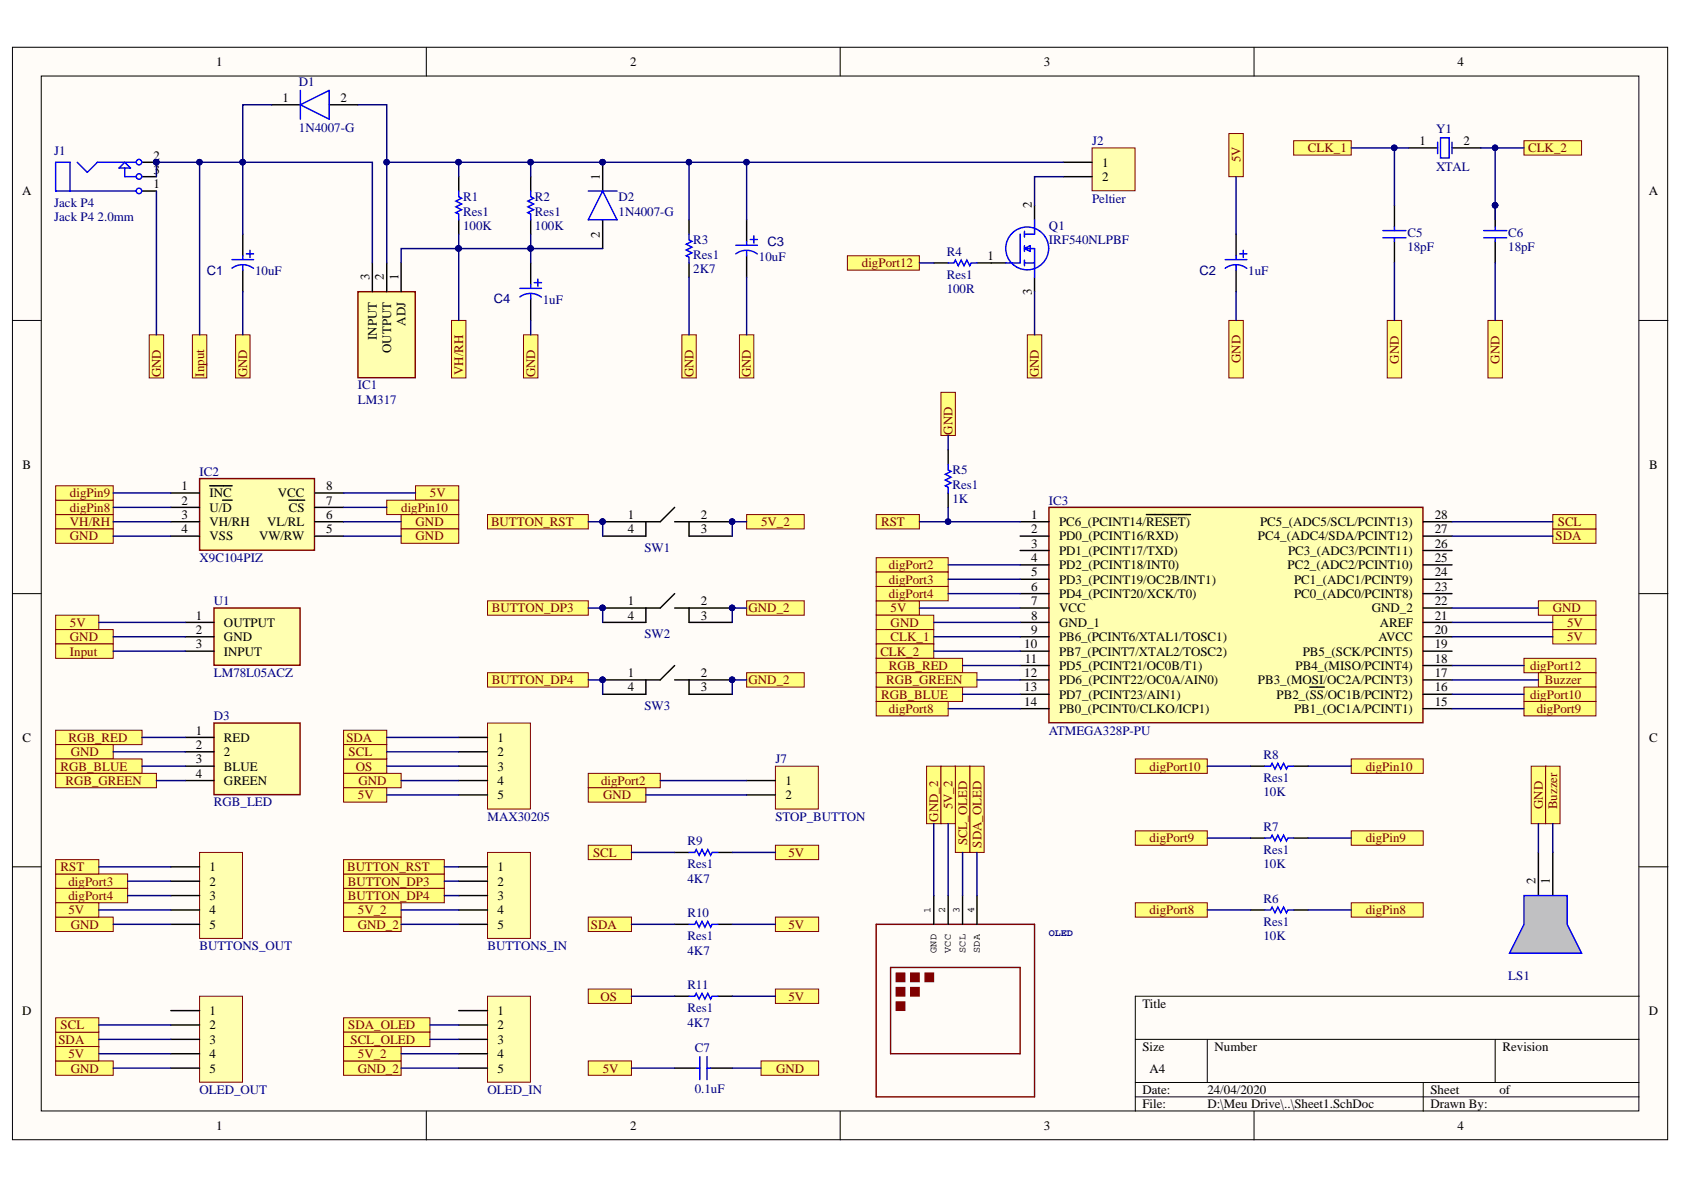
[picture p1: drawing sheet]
<svg xmlns="http://www.w3.org/2000/svg" width="297mm" height="210mm" viewBox="0 0 297 210" stroke-linecap="round" stroke-linejoin="round" font-family="sans-serif">
<defs><g id="words">
<g font-size="2.3">
<text x="38.1" y="11.6">1</text>
<text x="111.1" y="11.6">2</text>
<text x="184.1" y="11.6">3</text>
<text x="257.1" y="11.6">4</text>
<text x="49.8" y="18">1</text>
<text x="60.1" y="18">2</text>
<text x="27.1" y="28.1">2</text>
<text x="194.4" y="29.4">1</text>
<text x="250.4" y="25.6">1</text>
<text x="258.1" y="25.6">2</text>
<text x="3.9" y="34.5">A</text>
<text x="27.1" y="30.7">3</text>
<text x="27.1" y="33.2">1</text>
<text x="105.8" y="31.7" transform="rotate(-90 105.8 31.7)">1</text>
<text x="194.4" y="31.9">2</text>
<text x="290.8" y="34.5">A</text>
<text x="105.8" y="41.9" transform="rotate(-90 105.8 41.9)">2</text>
<text x="182" y="36.8" transform="rotate(-90 182 36.8)">2</text>
<text x="174.2" y="45.9">1</text>
<text x="65.2" y="49.4" transform="rotate(-90 65.2 49.4)">3</text>
<text x="67.7" y="49.4" transform="rotate(-90 67.7 49.4)">2</text>
<text x="70.3" y="49.4" transform="rotate(-90 70.3 49.4)">1</text>
<text x="182" y="52.1" transform="rotate(-90 182 52.1)">3</text>
<text x="66.5" y="60" transform="rotate(-90 66.5 60)">INPUT</text>
<text x="71.5" y="57.4" transform="rotate(-90 71.5 57.4)">ADJ</text>
<text x="69" y="62.2" transform="rotate(-90 69 62.2)">OUTPUT</text>
<text x="4" y="82.7">B</text>
<text x="290.9" y="82.7">B</text>
<text x="32" y="86.5">1</text>
<text x="32" y="89">2</text>
<text x="37" y="87.7">INC</text>
<text x="49" y="87.7">VCC</text>
<text x="57.5" y="86.5">8</text>
<text x="57.5" y="89">7</text>
<text x="32" y="91.5">3</text>
<text x="32" y="94.1">4</text>
<text x="37" y="90.3">U/D</text>
<text x="37" y="92.8">VH/RH</text>
<text x="37" y="95.3">VSS</text>
<text x="45.7" y="95.3">VW/RW</text>
<text x="47.1" y="92.8">VL/RL</text>
<text x="51" y="90.3">CS</text>
<text x="57.5" y="91.5">6</text>
<text x="57.5" y="94.1">5</text>
<text x="110.7" y="91.5">1</text>
<text x="110.7" y="94.1">4</text>
<text x="123.6" y="91.5">2</text>
<text x="123.6" y="94.1">3</text>
<text x="181.9" y="91.5">1</text>
<text x="181.9" y="94.1">2</text>
<text x="186.8" y="92.8">PC6_(PCINT14/RESET)</text>
<text x="186.8" y="95.3">PD0_(PCINT16/RXD)</text>
<text x="221.9" y="95.3">PC4_(ADC4/SDA/PCINT12)</text>
<text x="222.3" y="92.8">PC5_(ADC5/SCL/PCINT13)</text>
<text x="253.1" y="91.5">28</text>
<text x="253.1" y="94.1">27</text>
<text x="181.9" y="96.6">3</text>
<text x="181.9" y="99.1">4</text>
<text x="181.9" y="101.7">5</text>
<text x="186.8" y="97.9">PD1_(PCINT17/TXD)</text>
<text x="186.8" y="100.4">PD2_(PCINT18/INT0)</text>
<text x="227.1" y="100.4">PC2_(ADC2/PCINT10)</text>
<text x="227.2" y="97.9">PC3_(ADC3/PCINT11)</text>
<text x="253.1" y="96.6">26</text>
<text x="253.1" y="99.1">25</text>
<text x="253.1" y="101.7">24</text>
<text x="110.7" y="106.8">1</text>
<text x="123.6" y="106.8">2</text>
<text x="181.9" y="104.2">6</text>
<text x="181.9" y="106.8">7</text>
<text x="186.8" y="103">PD3_(PCINT19/OC2B/INT1)</text>
<text x="186.8" y="105.5">PD4_(PCINT20/XCK/T0)</text>
<text x="228.3" y="103">PC1_(ADC1/PCINT9)</text>
<text x="228.3" y="105.5">PC0_(ADC0/PCINT8)</text>
<text x="253.1" y="104.2">23</text>
<text x="253.1" y="106.8">22</text>
<text x="34.6" y="109.3">1</text>
<text x="34.6" y="111.8">2</text>
<text x="39.5" y="110.6">OUTPUT</text>
<text x="39.5" y="113.1">GND</text>
<text x="110.7" y="109.3">4</text>
<text x="123.6" y="109.3">3</text>
<text x="181.9" y="109.3">8</text>
<text x="181.9" y="111.8">9</text>
<text x="186.8" y="108">VCC</text>
<text x="186.8" y="110.6">GND_1</text>
<text x="186.8" y="113.1">PB6_(PCINT6/XTAL1/TOSC1)</text>
<text x="242" y="108">GND_2</text>
<text x="243.2" y="113.1">AVCC</text>
<text x="243.4" y="110.6">AREF</text>
<text x="253.1" y="109.3">21</text>
<text x="253.1" y="111.8">20</text>
<text x="34.6" y="114.4">3</text>
<text x="39.5" y="115.6">INPUT</text>
<text x="110.7" y="119.4">1</text>
<text x="123.6" y="119.4">2</text>
<text x="180.7" y="114.4">10</text>
<text x="180.7" y="119.4">12</text>
<text x="180.8" y="116.9">11</text>
<text x="186.8" y="115.6">PB7_(PCINT7/XTAL2/TOSC2)</text>
<text x="186.8" y="118.2">PD5_(PCINT21/OC0B/T1)</text>
<text x="228.5" y="118.2">PB4_(MISO/PCINT4)</text>
<text x="229.8" y="115.6">PB5_(SCK/PCINT5)</text>
<text x="253.1" y="114.4">19</text>
<text x="253.1" y="116.9">18</text>
<text x="253.1" y="119.4">17</text>
<text x="110.7" y="122">4</text>
<text x="123.6" y="122">3</text>
<text x="180.7" y="122">13</text>
<text x="180.7" y="124.5">14</text>
<text x="186.8" y="120.7">PD6_(PCINT22/OC0A/AIN0)</text>
<text x="186.8" y="123.2">PD7_(PCINT23/AIN1)</text>
<text x="186.8" y="125.8">PB0_(PCINT0/CLKO/ICP1)</text>
<text x="221.9" y="120.7">PB3_(MOSI/OC2A/PCINT3)</text>
<text x="225.2" y="123.2">PB2_(SS/OC1B/PCINT2)</text>
<text x="228.3" y="125.8">PB1_(OC1A/PCINT1)</text>
<text x="253.1" y="122">16</text>
<text x="253.1" y="124.5">15</text>
<text x="4" y="130.9">C</text>
<text x="34.6" y="129.6">1</text>
<text x="39.5" y="130.9">RED</text>
<text x="87.8" y="130.9">1</text>
<text x="290.9" y="130.9">C</text>
<text x="34.6" y="132.1">2</text>
<text x="34.6" y="134.7">3</text>
<text x="34.6" y="137.2">4</text>
<text x="39.5" y="133.4">2</text>
<text x="39.5" y="135.9">BLUE</text>
<text x="87.8" y="133.4">2</text>
<text x="87.8" y="135.9">3</text>
<text x="39.5" y="138.5">GREEN</text>
<text x="87.8" y="138.5">4</text>
<text x="87.8" y="141">5</text>
<text x="138.6" y="138.5">1</text>
<text x="138.6" y="141">2</text>
<text x="37" y="153.7">1</text>
<text x="87.8" y="153.7">1</text>
<text x="270.8" y="155.9" transform="rotate(-90 270.8 155.9)">2</text>
<text x="273.4" y="155.9" transform="rotate(-90 273.4 155.9)">1</text>
<text x="37" y="156.2">2</text>
<text x="37" y="158.8">3</text>
<text x="37" y="161.3">4</text>
<text x="87.8" y="156.2">2</text>
<text x="87.8" y="158.8">3</text>
<text x="87.8" y="161.3">4</text>
<text x="37" y="163.8">5</text>
<text x="87.8" y="163.8">5</text>
<text x="3.9" y="179">D</text>
<text x="37" y="179">1</text>
<text x="87.8" y="179">1</text>
<text x="201.5" y="177.7">Title</text>
<text x="290.8" y="179">D</text>
<text x="37" y="181.6">2</text>
<text x="37" y="184.1">3</text>
<text x="87.8" y="181.6">2</text>
<text x="87.8" y="184.1">3</text>
<text x="201.5" y="185.4">Size</text>
<text x="214.2" y="185.4">Number</text>
<text x="265" y="185.4">Revision</text>
<text x="37" y="186.7">4</text>
<text x="37" y="189.2">5</text>
<text x="87.8" y="186.7">4</text>
<text x="87.8" y="189.2">5</text>
<text x="202.8" y="189.2">A4</text>
<text x="201.5" y="193">Date:</text>
<text x="201.5" y="195.5">File:</text>
<text x="213" y="193">24/04/2020</text>
<text x="213" y="195.5">D:\Meu Drive\..\Sheet1.SchDoc</text>
<text x="252.3" y="193">Sheet</text>
<text x="252.3" y="195.5">Drawn By:</text>
<text x="264.5" y="193">of</text>
<text x="38.1" y="199.3">1</text>
<text x="111.1" y="199.3">2</text>
<text x="184.1" y="199.3">3</text>
<text x="257.1" y="199.3">4</text>
</g>
<g font-size="2.3" fill="#000080">
<text x="52.7" y="15.2">D1</text>
<text x="52.7" y="23.3">1N4007-G</text>
<text x="253.3" y="23.5">Y1</text>
<text x="9.5" y="27.4">J1</text>
<text x="192.6" y="25.6">J2</text>
<text x="81.7" y="35.5">R1</text>
<text x="94.4" y="35.5">R2</text>
<text x="109.1" y="35.5">D2</text>
<text x="192.6" y="35.7">Peltier</text>
<text x="253.3" y="30.2">XTAL</text>
<text x="9.5" y="39">Jack P4 2.0mm</text>
<text x="9.5" y="36.5">Jack P4</text>
<text x="81.7" y="40.6">100K</text>
<text x="81.7" y="38">Res1</text>
<text x="94.4" y="40.6">100K</text>
<text x="94.4" y="38">Res1</text>
<text x="109.1" y="38">1N4007-G</text>
<text x="185" y="40.6">Q1</text>
<text x="248.2" y="41.8">C5</text>
<text x="266" y="41.8">C6</text>
<text x="122.3" y="43.1">R3</text>
<text x="122.3" y="45.6">Res1</text>
<text x="133.9" y="46">10uF</text>
<text x="135.4" y="43.4">C3</text>
<text x="167" y="45.1">R4</text>
<text x="185" y="43.1">IRF540NLPBF</text>
<text x="248.2" y="44.4">18pF</text>
<text x="266" y="44.4">18pF</text>
<text x="36.5" y="48.4">C1</text>
<text x="45" y="48.5">10uF</text>
<text x="87.1" y="53.5">C4</text>
<text x="95.7" y="53.6">1uF</text>
<text x="122.3" y="48.1">2K7</text>
<text x="167" y="51.7">100R</text>
<text x="167" y="49.2">Res1</text>
<text x="211.6" y="48.4">C2</text>
<text x="220.2" y="48.5">1uF</text>
<text x="63.1" y="68.7">IC1</text>
<text x="63.1" y="71.2">LM317</text>
<text x="35.2" y="83.9">IC2</text>
<text x="168" y="83.7">R5</text>
<text x="168" y="88.7">1K</text>
<text x="168" y="86.2">Res1</text>
<text x="185" y="89">IC3</text>
<text x="35.2" y="99.1">X9C104PIZ</text>
<text x="113.7" y="97.4">SW1</text>
<text x="37.7" y="106.8">U1</text>
<text x="113.7" y="112.6">SW2</text>
<text x="37.7" y="119.4">LM78L05ACZ</text>
<text x="113.7" y="125.2">SW3</text>
<text x="37.7" y="127">D3</text>
<text x="185" y="129.6">ATMEGA328P-PU</text>
<text x="136.8" y="134.7">J7</text>
<text x="222.8" y="133.9">R8</text>
<text x="222.8" y="138">Res1</text>
<text x="37.7" y="142.3">RGB_LED</text>
<text x="222.8" y="140.5">10K</text>
<text x="86" y="144.8">MAX30205</text>
<text x="121.3" y="149.1">R9</text>
<text x="136.8" y="144.8">STOP_BUTTON</text>
<text x="222.8" y="146.6">R7</text>
<text x="121.3" y="155.7">4K7</text>
<text x="121.3" y="153.1">Res1</text>
<text x="222.8" y="153.1">10K</text>
<text x="222.8" y="150.6">Res1</text>
<text x="121.3" y="161.8">R10</text>
<text x="222.8" y="159.3">R6</text>
<text x="35.2" y="167.6">BUTTONS_OUT</text>
<text x="86" y="167.6">BUTTONS_IN</text>
<text x="121.3" y="165.8">Res1</text>
<text x="222.8" y="165.8">10K</text>
<text x="222.8" y="163.3">Res1</text>
<text x="121.3" y="168.4">4K7</text>
<text x="266" y="172.9">LS1</text>
<text x="121.3" y="174.5">R11</text>
<text x="121.3" y="178.5">Res1</text>
<text x="121.3" y="181.1">4K7</text>
<text x="122.5" y="185.6">C7</text>
<text x="35.2" y="193">OLED_OUT</text>
<text x="86" y="193">OLED_IN</text>
<text x="122.5" y="192.7">0.1uF</text>
</g>
<g font-size="2.3" fill="#800000">
<text x="218.8" y="28.6" transform="rotate(-90 218.8 28.6)">5V</text>
<text x="230.7" y="26.9">CLK_1</text>
<text x="269.5" y="26.9">CLK_2</text>
<text x="152" y="47.1">digPort12</text>
<text x="218.8" y="64" transform="rotate(-90 218.8 64)">GND</text>
<text x="246.7" y="64.1" transform="rotate(-90 246.7 64.1)">GND</text>
<text x="264.5" y="64.1" transform="rotate(-90 264.5 64.1)">GND</text>
<text x="28.4" y="66.5" transform="rotate(-90 28.4 66.5)">GND</text>
<text x="36" y="66.4" transform="rotate(-90 36 66.4)">Input</text>
<text x="43.6" y="66.5" transform="rotate(-90 43.6 66.5)">GND</text>
<text x="81.7" y="66.2" transform="rotate(-90 81.7 66.2)">VH/RH</text>
<text x="94.4" y="66.5" transform="rotate(-90 94.4 66.5)">GND</text>
<text x="122.3" y="66.5" transform="rotate(-90 122.3 66.5)">GND</text>
<text x="132.5" y="66.5" transform="rotate(-90 132.5 66.5)">GND</text>
<text x="183.3" y="66.5" transform="rotate(-90 183.3 66.5)">GND</text>
<text x="168" y="76.7" transform="rotate(-90 168 76.7)">GND</text>
<text x="12.3" y="87.7">digPin9</text>
<text x="75.8" y="87.7">5V</text>
<text x="12.3" y="92.8">VH/RH</text>
<text x="12.3" y="90.3">digPin8</text>
<text x="12.3" y="95.3">GND</text>
<text x="70.8" y="90.3">digPin10</text>
<text x="73.3" y="92.8">GND</text>
<text x="73.3" y="95.3">GND</text>
<text x="86.6" y="92.8">BUTTON_RST</text>
<text x="134.2" y="92.8">5V_2</text>
<text x="155.4" y="92.8">RST</text>
<text x="274.4" y="95.3">SDA</text>
<text x="274.8" y="92.8">SCL</text>
<text x="156.8" y="100.4">digPort2</text>
<text x="156.8" y="103">digPort3</text>
<text x="156.8" y="105.5">digPort4</text>
<text x="12.3" y="110.6">5V</text>
<text x="12.3" y="113.1">GND</text>
<text x="86.7" y="108">BUTTON_DP3</text>
<text x="132" y="108">GND_2</text>
<text x="157.1" y="108">5V</text>
<text x="157.1" y="110.6">GND</text>
<text x="157.1" y="113.1">CLK_1</text>
<text x="273.9" y="108">GND</text>
<text x="276.4" y="113.1">5V</text>
<text x="276.4" y="110.6">5V</text>
<text x="12.3" y="115.6">Input</text>
<text x="155.3" y="115.6">CLK_2</text>
<text x="156.8" y="118.2">RGB_RED</text>
<text x="269.9" y="118.2">digPort12</text>
<text x="86.7" y="120.7">BUTTON_DP4</text>
<text x="132" y="120.7">GND_2</text>
<text x="155.4" y="123.2">RGB_BLUE</text>
<text x="156.3" y="120.7">RGB_GREEN</text>
<text x="156.8" y="125.8">digPort8</text>
<text x="269.9" y="123.2">digPort10</text>
<text x="271.1" y="125.8">digPort9</text>
<text x="272.5" y="120.7">Buzzer</text>
<text x="12.1" y="130.9">RGB_RED</text>
<text x="61.1" y="130.9">SDA</text>
<text x="10.6" y="135.9">RGB_BLUE</text>
<text x="12.5" y="133.4">GND</text>
<text x="61.5" y="133.4">SCL</text>
<text x="62.7" y="135.9">OS</text>
<text x="202.8" y="135.9">digPort10</text>
<text x="240.9" y="135.9">digPin10</text>
<text x="11.5" y="138.5">RGB_GREEN</text>
<text x="63.1" y="141">5V</text>
<text x="63.3" y="138.5">GND</text>
<text x="106" y="138.5">digPort2</text>
<text x="106.4" y="141">GND</text>
<text x="168" y="142.8" transform="rotate(-90 168 142.8)">5V_2</text>
<text x="272.1" y="142.8" transform="rotate(-90 272.1 142.8)">GND</text>
<text x="274.7" y="142.8" transform="rotate(-90 274.7 142.8)">Buzzer</text>
<text x="165.5" y="144.9" transform="rotate(-90 165.5 144.9)">GND_2</text>
<text x="170.6" y="149.1" transform="rotate(-90 170.6 149.1)">SCL_OLED</text>
<text x="173.1" y="149.5" transform="rotate(-90 173.1 149.5)">SDA_OLED</text>
<text x="202.8" y="148.6">digPort9</text>
<text x="240.9" y="148.6">digPin9</text>
<text x="10.7" y="153.7">RST</text>
<text x="61.2" y="153.7">BUTTON_RST</text>
<text x="104.6" y="151.1">SCL</text>
<text x="139.1" y="151.1">5V</text>
<text x="12.1" y="156.2">digPort3</text>
<text x="12.1" y="158.8">digPort4</text>
<text x="12.1" y="161.3">5V</text>
<text x="61.4" y="156.2">BUTTON_DP3</text>
<text x="61.4" y="158.8">BUTTON_DP4</text>
<text x="63.1" y="161.3">5V_2</text>
<text x="202.8" y="161.3">digPort8</text>
<text x="240.9" y="161.3">digPin8</text>
<text x="12.5" y="163.8">GND</text>
<text x="63.1" y="163.8">GND_2</text>
<text x="104.2" y="163.8">SDA</text>
<text x="139.1" y="163.8">5V</text>
<text x="105.9" y="176.5">OS</text>
<text x="139.1" y="176.5">5V</text>
<text x="10.3" y="184.1">SDA</text>
<text x="10.7" y="181.6">SCL</text>
<text x="61.4" y="181.6">SDA_OLED</text>
<text x="61.8" y="184.1">SCL_OLED</text>
<text x="12.1" y="186.7">5V</text>
<text x="12.5" y="189.2">GND</text>
<text x="63.1" y="189.2">GND_2</text>
<text x="63.1" y="186.7">5V_2</text>
<text x="106.3" y="189.2">5V</text>
<text x="136.9" y="189.2">GND</text>
</g>
<g font-size="1.8">
<text x="164.2" y="161" transform="rotate(-90 164.2 161)">1</text>
<text x="166.7" y="161" transform="rotate(-90 166.7 161)">2</text>
<text x="169.2" y="161" transform="rotate(-90 169.2 161)">3</text>
<text x="171.8" y="161" transform="rotate(-90 171.8 161)">4</text>
<text x="165.2" y="168" transform="rotate(-90 165.2 168)">GND</text>
<text x="167.7" y="168" transform="rotate(-90 167.7 168)">VCC</text>
<text x="170.3" y="168" transform="rotate(-90 170.3 168)">SCL</text>
<text x="172.8" y="168" transform="rotate(-90 172.8 168)">SDA</text>
</g>
<text font-size="1.8" fill="#000080" x="185" y="165">OLED</text>
</g></defs>
<g fill="#fffcf8" stroke="#000" stroke-width=".18">
<path d="M2.2 8.3h292v192.7h-292z"/>
<path d="M7.3 13.4h281.8v182.6h-281.8z"/>
</g>
<g fill="none" stroke="#000" stroke-width=".18">
<path d="M75.2 8.3v5.1M148.2 8.3v5.1M221.2 8.3v5.1M2.2 56.5h5.1M289.1 56.5h5.1M2.2 104.7h5.1M289.1 104.7h5.1M2.2 152.9h5.1M289.1 152.9h5.1M289.1 175.7h-88.8v20.3M75.2 196v5.1M148.2 196v5.1"/>
<path d="M200.3 183.3h88.8M200.3 190.9h88.8M200.3 193.5h88.8M213 183.3v7.6M221.2 196v5.1M251 190.9v5.1M263.7 183.3v7.6"/>
</g>
<path d="M25.1 31.2h2.5M25.1 28.6h2.5M25.1 33.7h2.5" fill="none" stroke="#000" stroke-width=".25"/>
<circle cx="27.6" cy="28.6" r=".48" fill="#000080" stroke="#000080" stroke-width=".18"/>
<g fill="none" stroke="#00f" stroke-width=".25">
<path d="M12.4 33.7v-5.1h-2.6v5.1h14.2M13.6 28.6l1.8 1.8 1.8-1.8h6.8M21 29.6l1-1 1 1zM22 29.6v1.6h2"/>
<circle cx="24.5" cy="33.7" r=".48"/>
<circle cx="24.5" cy="31.1" r=".48"/>
<circle cx="24.5" cy="28.6" r=".48"/>
</g>
<path d="M37.7 107.2h15.2v10.1h-15.2z" fill="#ffffb0" stroke="#800000" stroke-width=".25"/>
<path d="M32.7 109.8h5M32.7 112.3h5M32.7 114.9h5" fill="none" stroke="#000" stroke-width=".25"/>
<path d="M35.2 84.4h20.3v12.7h-20.3z" fill="#ffffb0" stroke="#800000" stroke-width=".25"/>
<path d="M30.1 87h5.1M30.1 89.5h5.1M30.1 92h5.1M30.1 94.6h5.1M37 85.7h3.9M39.3 88.2h1.6M51 88.2h2.7M55.5 87h5.1M55.5 89.5h5.1M55.5 92h5.1M55.5 94.6h5.1" fill="none" stroke="#000" stroke-width=".25"/>
<path d="M185 89.5h66v38h-66z" fill="#ffffb0" stroke="#800000" stroke-width=".25"/>
<g fill="none" stroke="#000" stroke-width=".25">
<path d="M179.9 92h5.1M179.9 94.6h5.1M179.9 97.1h5.1M179.9 99.6h5.1M202.2 90.8h7.8M251 92h5.1M251 94.6h5.1M251 97.1h5.1M251 99.6h5.1M179.9 102.2h5.1M179.9 104.7h5.1M179.9 107.2h5.1"/>
<path d="M179.9 109.8h5.1M179.9 112.3h5.1M179.9 114.9h5.1M179.9 117.4h5.1M179.9 119.9h5.1M251 102.2h5.1M251 104.7h5.1M251 107.2h5.1M251 109.8h5.1M251 112.3h5.1M251 114.9h5.1M251 117.4h5.1"/>
<path d="M251 119.9h5.1M179.9 122.5h5.1M179.9 125h5.1M231 121.2h2.6M251 122.5h5.1M251 125h5.1"/>
</g>
<path d="M37.7 127.5h15.2v12.7h-15.2z" fill="#ffffb0" stroke="#800000" stroke-width=".25"/>
<path d="M32.7 130.1h5M32.7 132.6h5M32.7 135.1h5M32.7 137.7h5" fill="none" stroke="#000" stroke-width=".25"/>
<g fill="#ffff80" stroke="#800000" stroke-width=".18">
<path d="M26.3 59.1h2.6v7.6h-2.6z" fill-rule="evenodd"/>
<path d="M41.6 59.1h2.5v7.6h-2.5z" fill-rule="evenodd"/>
</g>
<path d="M47.9 18.5h5.1M58.1 18.5h5" fill="none" stroke="#000" stroke-width=".25"/>
<path d="M53 18.5l5.1-2.6v5.1zM53 15.9v5.1" fill="none" stroke="#00f" stroke-width=".25"/>
<path d="M63.1 51.5h10.1v15.1h-10.1z" fill="#ffffb0" stroke="#800000" stroke-width=".25"/>
<path d="M80.9 31.2v2.5M80.9 38.8v2.5M93.6 31.2v2.5M93.6 38.8v2.5M106.3 28.6v5.1M106.3 38.8v5M65.7 46.4v5.1M68.2 46.4v5.1M70.8 46.4v5.1" fill="none" stroke="#000" stroke-width=".25"/>
<path d="M80.9 33.7v1l.5 .3-1 .5 1 .5-1 .5 1 .5-1 .5 .5 .3v1M93.6 33.7v1l.5 .3-1 .5 1 .5-1 .5 1 .5-1 .5 .5 .3v1M103.8 33.7h5M106.3 33.7l2.5 5.1h-5z" fill="none" stroke="#00f" stroke-width=".25"/>
<circle cx="106.3" cy="28.6" r=".48" fill="#000080" stroke="#000080" stroke-width=".18"/>
<path d="M92.3 59.1h2.6v7.6h-2.6z" fill-rule="evenodd" fill="#ffff80" stroke="#800000" stroke-width=".18"/>
<path d="M121.5 38.8v2.5M121.5 46.4v2.5" fill="none" stroke="#000" stroke-width=".25"/>
<path d="M121.5 41.3v1l.5 .3-1 .5 1 .5-1 .5 1 .5-1 .5 .5 .3v1" fill="none" stroke="#00f" stroke-width=".25"/>
<g fill="#ffff80" stroke="#800000" stroke-width=".18">
<path d="M120.3 59.1h2.5v7.6h-2.5z" fill-rule="evenodd"/>
<path d="M130.4 59.1h2.6v7.6h-2.6z" fill-rule="evenodd"/>
</g>
<path d="M182.5 36.2v2.6M248.5 26.1h5.1M256.1 26.1h5.1M174.9 46.4h2.5M182.5 48.9v2.6" fill="none" stroke="#000" stroke-width=".25"/>
<g fill="none" stroke="#00f" stroke-width=".25">
<path d="M182.5 38.8v2.5h-1.8M253.6 25.1v2M254.1 24.3h1.5v3.6h-1.5zM256.1 25.1v2M179.9 41.3v5.1h-2.5M180.7 43.8h1.8v5.1M180.7 46.4h1.8M180.7 40.8v1M180.7 43.3v1.1M180.7 45.9v1M180.7 43.8l1-.5v1.1z"/>
<circle cx="181.2" cy="43.8" r="3.8"/>
</g>
<path d="M181.2 59.1h2.6v7.6h-2.6z" fill-rule="evenodd" fill="#ffff80" stroke="#800000" stroke-width=".18"/>
<path d="M164.7 46.4h2.5M172.3 46.4h2.6" fill="none" stroke="#000" stroke-width=".25"/>
<path d="M167.2 46.4h1.1l.2-.5 .5 1 .5-1 .5 1 .5-1 .6 1 .2-.5h1" fill="none" stroke="#00f" stroke-width=".25"/>
<g fill="#ffff80" stroke="#800000" stroke-width=".18">
<path d="M149.5 45.1h12.7v2.5h-12.7z" fill-rule="evenodd"/>
<path d="M79.6 56.5h2.6v10.2h-2.6z" fill-rule="evenodd"/>
<path d="M33.9 59.1h2.6v7.6h-2.6z" fill-rule="evenodd"/>
<path d="M9.8 90.8h10.2v2.5h-10.2z" fill-rule="evenodd"/>
<path d="M9.8 88.2h10.2v2.6h-10.2z" fill-rule="evenodd"/>
<path d="M9.8 85.7h10.2v2.5h-10.2z" fill-rule="evenodd"/>
<path d="M9.8 93.3h10.2v2.5h-10.2z" fill-rule="evenodd"/>
<path d="M70.8 90.8h10.1v2.5h-10.1z" fill-rule="evenodd"/>
<path d="M73.3 85.7h7.6v2.5h-7.6z" fill-rule="evenodd"/>
<path d="M70.8 93.3h10.1v2.5h-10.1z" fill-rule="evenodd"/>
<path d="M68.2 88.2h12.7v2.6h-12.7z" fill-rule="evenodd"/>
<path d="M9.8 108.5h7.6v2.6h-7.6z" fill-rule="evenodd"/>
<path d="M9.8 111.1h10.2v2.5h-10.2z" fill-rule="evenodd"/>
<path d="M9.8 113.6h10.2v2.5h-10.2z" fill-rule="evenodd"/>
<path d="M216.8 23.6h2.5v7.6h-2.5z" fill-rule="evenodd"/>
<path d="M216.8 56.5h2.5v10.2h-2.5z" fill-rule="evenodd"/>
<path d="M154.6 106h7.6v2.5h-7.6z" fill-rule="evenodd"/>
<path d="M273.9 111.1h7.6v2.5h-7.6z" fill-rule="evenodd"/>
<path d="M273.9 108.5h7.6v2.6h-7.6z" fill-rule="evenodd"/>
<path d="M154.6 108.5h10.1v2.6h-10.1z" fill-rule="evenodd"/>
<path d="M271.4 106h10.1v2.5h-10.1z" fill-rule="evenodd"/>
<path d="M166 69.2h2.5v7.6h-2.5z" fill-rule="evenodd"/>
</g>
<path d="M167.2 79.3v2.6M113.9 92v2.6h-7.6M119 89.5l-2.5 2.5h-10.2M119 92h10.2M121.5 92v2.6h7.7M167.2 87v2.5" fill="none" stroke="#000" stroke-width=".25"/>
<path d="M167.2 81.9v1l.6 .3-1.1 .5 1.1 .5-1.1 .5 1.1 .5-1.1 .5 .5 .2v1.1" fill="none" stroke="#00f" stroke-width=".25"/>
<g fill="#000080" stroke="#000080" stroke-width=".18">
<circle cx="106.3" cy="92" r=".48"/>
<circle cx="129.1" cy="92" r=".48"/>
</g>
<g fill="#ffff80" stroke="#800000" stroke-width=".18">
<path d="M228.2 24.8h10.1v2.6h-10.1z" fill-rule="evenodd"/>
<path d="M268.8 24.8h10.2v2.6h-10.2z" fill-rule="evenodd"/>
<path d="M154.6 111.1h10.1v2.5h-10.1z" fill-rule="evenodd"/>
<path d="M154.6 113.6h10.1v2.5h-10.1z" fill-rule="evenodd"/>
<path d="M244.7 56.5h2.5v10.2h-2.5z" fill-rule="evenodd"/>
<path d="M262.5 56.5h2.5v10.2h-2.5z" fill-rule="evenodd"/>
<path d="M268.8 116.1h12.7v2.6h-12.7z" fill-rule="evenodd"/>
</g>
<path d="M271.4 150.4v7.6M273.9 150.4v7.6" fill="none" stroke="#000" stroke-width=".25"/>
<path d="M268.8 158h7.6v5l2.6 5.1h-12.7l2.5-5.1z" fill-rule="evenodd" fill="#c0c0c0"/>
<path d="M268.8 158h7.6v5l2.6 5.1h-12.7l2.5-5.1z" fill="none" stroke="#00f" stroke-width=".25"/>
<g fill="#ffff80" stroke="#800000" stroke-width=".18">
<path d="M271.4 118.7h10.1v2.5h-10.1z" fill-rule="evenodd"/>
<path d="M272.6 135.1h2.6v10.2h-2.6z" fill-rule="evenodd"/>
<path d="M270.1 135.1h2.5v10.2h-2.5z" fill-rule="evenodd"/>
<path d="M9.8 128.8h15.3v2.5h-15.3z" fill-rule="evenodd"/>
<path d="M9.8 131.3h10.2v2.6h-10.2z" fill-rule="evenodd"/>
<path d="M9.8 133.9h15.3v2.5h-15.3z" fill-rule="evenodd"/>
<path d="M9.8 136.4h17.8v2.5h-17.8z" fill-rule="evenodd"/>
<path d="M154.6 116.1h15.2v2.6h-15.2z" fill-rule="evenodd"/>
<path d="M154.6 121.2h15.2v2.5h-15.2z" fill-rule="evenodd"/>
<path d="M154.6 118.7h17.7v2.5h-17.7z" fill-rule="evenodd"/>
<path d="M154.6 98.4h12.6v2.5h-12.6z" fill-rule="evenodd"/>
<path d="M154.6 100.9h12.6v2.5h-12.6z" fill-rule="evenodd"/>
<path d="M154.6 103.4h12.6v2.6h-12.6z" fill-rule="evenodd"/>
<path d="M273.9 93.3h7.6v2.5h-7.6z" fill-rule="evenodd"/>
<path d="M273.9 90.8h7.6v2.5h-7.6z" fill-rule="evenodd"/>
<path d="M154.6 123.7h12.6v2.6h-12.6z" fill-rule="evenodd"/>
<path d="M268.8 121.2h12.7v2.5h-12.7z" fill-rule="evenodd"/>
<path d="M268.8 123.7h12.7v2.6h-12.7z" fill-rule="evenodd"/>
<path d="M200.3 159.2h12.7v2.6h-12.7z" fill-rule="evenodd"/>
<path d="M200.3 146.6h12.7v2.5h-12.7z" fill-rule="evenodd"/>
<path d="M200.3 133.9h12.7v2.5h-12.7z" fill-rule="evenodd"/>
</g>
<path d="M220.6 135.1h2.5M228.2 135.1h2.5M220.6 147.8h2.5M228.2 147.8h2.5M220.6 160.5h2.5M228.2 160.5h2.5" fill="none" stroke="#000" stroke-width=".25"/>
<path d="M223.1 135.1h1l.3-.5 .5 1.1 .5-1.1 .5 1.1 .5-1.1 .5 1.1 .3-.6h1M223.1 147.8h1l.3-.5 .5 1 .5-1 .5 1 .5-1 .5 1 .3-.5h1M223.1 160.5h1l.3-.5 .5 1 .5-1 .5 1 .5-1 .5 1 .3-.5h1" fill="none" stroke="#00f" stroke-width=".25"/>
<g fill="#ffff80" stroke="#800000" stroke-width=".18">
<path d="M238.3 133.9h12.7v2.5h-12.7z" fill-rule="evenodd"/>
<path d="M238.3 146.6h12.7v2.5h-12.7z" fill-rule="evenodd"/>
<path d="M238.3 159.2h12.7v2.6h-12.7z" fill-rule="evenodd"/>
</g>
<path d="M192.6 26.1h7.6v7.5h-7.6z" fill="#ffffb0" stroke="#800000" stroke-width=".18"/>
<path d="M187.6 28.6h5M187.6 31.2h5M113.9 107.2v2.6h-7.6M113.9 119.9v2.6h-7.6M119 104.7l-2.5 2.5h-10.2M119 107.2h10.2M119 117.4l-2.5 2.5h-10.2M119 119.9h10.2M121.5 107.2v2.6h7.7M121.5 119.9v2.6h7.7" fill="none" stroke="#000" stroke-width=".25"/>
<g fill="#000080" stroke="#000080" stroke-width=".18">
<circle cx="106.3" cy="107.2" r=".48"/>
<circle cx="129.1" cy="107.2" r=".48"/>
<circle cx="106.3" cy="119.9" r=".48"/>
<circle cx="129.1" cy="119.9" r=".48"/>
</g>
<path d="M35.2 150.4h7.6v15.1h-7.6z" fill="#ffffb0" stroke="#800000" stroke-width=".18"/>
<path d="M30.1 152.9h5.1M30.1 155.4h5.1M30.1 158h5.1M30.1 160.5h5.1M30.1 163h5.1" fill="none" stroke="#000" stroke-width=".25"/>
<g fill="#ffff80" stroke="#800000" stroke-width=".18">
<path d="M131.7 106h10.2v2.5h-10.2z" fill-rule="evenodd"/>
<path d="M131.7 118.7h10.2v2.5h-10.2z" fill-rule="evenodd"/>
<path d="M9.8 154.2h12.7v2.5h-12.7z" fill-rule="evenodd"/>
<path d="M9.8 156.7h12.7v2.5h-12.7z" fill-rule="evenodd"/>
</g>
<path d="M154.6 163h27.9v30.5h-27.9zM157.1 170.7h22.8v15.2h-22.8z" fill="none" stroke="#800000" stroke-width=".25"/>
<g fill="#800000" stroke="#800000" stroke-width=".25">
<path d="M158.1 171.7h1.5v1.4h-1.5z"/>
<path d="M160.6 171.7h1.5v1.4h-1.5z"/>
<path d="M158.1 174.2h1.5v1.5h-1.5z"/>
<path d="M163.2 171.7h1.5v1.4h-1.5z"/>
<path d="M158.1 176.7h1.5v1.5h-1.5z"/>
<path d="M160.6 174.2h1.5v1.5h-1.5z"/>
</g>
<path d="M164.7 158v5M167.2 158v5M169.8 158v5M172.3 158v5" fill="none" stroke="#000" stroke-width=".25"/>
<g fill="#ffff80" stroke="#800000" stroke-width=".18">
<path d="M171.1 135.1h2.5v15.3h-2.5z" fill-rule="evenodd"/>
<path d="M168.5 135.1h2.6v15.3h-2.6z" fill-rule="evenodd"/>
<path d="M163.4 135.1h2.6v10.2h-2.6z" fill-rule="evenodd"/>
<path d="M86 106h17.8v2.5h-17.8z" fill-rule="evenodd"/>
<path d="M86 118.7h17.8v2.5h-17.8z" fill-rule="evenodd"/>
</g>
<path d="M35.2 175.7h7.6v15.2h-7.6z" fill="#ffffb0" stroke="#800000" stroke-width=".18"/>
<path d="M30.1 178.3h5.1M30.1 180.8h5.1M30.1 183.3h5.1M30.1 185.9h5.1M30.1 188.4h5.1" fill="none" stroke="#000" stroke-width=".25"/>
<g fill="#ffff80" stroke="#800000" stroke-width=".18">
<path d="M9.8 161.8h10.2v2.5h-10.2z" fill-rule="evenodd"/>
<path d="M9.8 159.2h7.6v2.6h-7.6z" fill-rule="evenodd"/>
<path d="M166 135.1h2.5v10.2h-2.5z" fill-rule="evenodd"/>
</g>
<path d="M86 150.4h7.6v15.1h-7.6z" fill="#ffffb0" stroke="#800000" stroke-width=".18"/>
<path d="M80.9 152.9h5.1M80.9 155.4h5.1M80.9 158h5.1M80.9 160.5h5.1M80.9 163h5.1" fill="none" stroke="#000" stroke-width=".25"/>
<g fill="#ffff80" stroke="#800000" stroke-width=".18">
<path d="M60.6 159.2h10.2v2.6h-10.2z" fill-rule="evenodd"/>
<path d="M60.6 161.8h10.2v2.5h-10.2z" fill-rule="evenodd"/>
<path d="M9.8 182.1h7.6v2.5h-7.6z" fill-rule="evenodd"/>
<path d="M9.8 179.5h7.6v2.6h-7.6z" fill-rule="evenodd"/>
<path d="M9.8 187.1h10.2v2.6h-10.2z" fill-rule="evenodd"/>
<path d="M9.8 184.6h7.6v2.5h-7.6z" fill-rule="evenodd"/>
<path d="M103.8 161.8h7.6v2.5h-7.6z" fill-rule="evenodd"/>
<path d="M103.8 149.1h7.6v2.5h-7.6z" fill-rule="evenodd"/>
</g>
<path d="M119 150.4h2.5M126.6 150.4h2.6M119 163h2.5M126.6 163h2.6" fill="none" stroke="#000" stroke-width=".25"/>
<path d="M121.5 150.4h1.1l.2-.5 .5 1 .5-1 .5 1 .5-1 .5 1 .3-.5h1M121.5 163h1.1l.2-.5 .5 1 .5-1 .5 1 .5-1 .5 1 .3-.5h1" fill="none" stroke="#00f" stroke-width=".25"/>
<path d="M103.8 174.5h7.6v2.5h-7.6z" fill-rule="evenodd" fill="#ffff80" stroke="#800000" stroke-width=".18"/>
<path d="M119 175.7h2.5M126.6 175.7h2.6" fill="none" stroke="#000" stroke-width=".25"/>
<path d="M121.5 175.7h1.1l.2-.5 .5 1 .5-1 .5 1 .5-1 .5 1 .3-.5h1" fill="none" stroke="#00f" stroke-width=".25"/>
<g fill="#ffff80" stroke="#800000" stroke-width=".18">
<path d="M136.8 149.1h7.6v2.5h-7.6z" fill-rule="evenodd"/>
<path d="M136.8 161.8h7.6v2.5h-7.6z" fill-rule="evenodd"/>
<path d="M136.8 174.5h7.6v2.5h-7.6z" fill-rule="evenodd"/>
<path d="M103.8 187.1h7.6v2.6h-7.6z" fill-rule="evenodd"/>
<path d="M134.2 187.1h10.2v2.6h-10.2z" fill-rule="evenodd"/>
<path d="M60.6 154.2h17.8v2.5h-17.8z" fill-rule="evenodd"/>
<path d="M60.6 156.7h17.8v2.5h-17.8z" fill-rule="evenodd"/>
</g>
<path d="M86 175.7h7.6v15.2h-7.6z" fill="#ffffb0" stroke="#800000" stroke-width=".18"/>
<path d="M80.9 178.3h5.1M80.9 180.8h5.1M80.9 183.3h5.1M80.9 185.9h5.1M80.9 188.4h5.1" fill="none" stroke="#000" stroke-width=".25"/>
<g fill="#ffff80" stroke="#800000" stroke-width=".18">
<path d="M60.6 187.1h10.2v2.6h-10.2z" fill-rule="evenodd"/>
<path d="M60.6 184.6h10.2v2.5h-10.2z" fill-rule="evenodd"/>
<path d="M103.8 136.4h12.7v2.5h-12.7z" fill-rule="evenodd"/>
</g>
<path d="M136.8 135.1h7.5v7.6h-7.5z" fill="#ffffb0" stroke="#800000" stroke-width=".18"/>
<path d="M131.7 137.7h5.1M131.7 140.2h5.1" fill="none" stroke="#000" stroke-width=".25"/>
<path d="M103.8 138.9h10.1v2.6h-10.1z" fill-rule="evenodd" fill="#ffff80" stroke="#800000" stroke-width=".18"/>
<path d="M86 127.5h7.6v15.2h-7.6z" fill="#ffffb0" stroke="#800000" stroke-width=".18"/>
<path d="M80.9 130.1h5.1M80.9 132.6h5.1M80.9 135.1h5.1M80.9 137.7h5.1M80.9 140.2h5.1" fill="none" stroke="#000" stroke-width=".25"/>
<g fill="#ffff80" stroke="#800000" stroke-width=".18">
<path d="M60.6 128.8h7.6v2.5h-7.6z" fill-rule="evenodd"/>
<path d="M60.6 133.9h7.6v2.5h-7.6z" fill-rule="evenodd"/>
<path d="M60.6 136.4h10.2v2.5h-10.2z" fill-rule="evenodd"/>
<path d="M60.6 131.3h7.6v2.6h-7.6z" fill-rule="evenodd"/>
<path d="M60.6 138.9h7.6v2.6h-7.6z" fill-rule="evenodd"/>
<path d="M60.6 179.5h15.2v2.6h-15.2z" fill-rule="evenodd"/>
<path d="M60.6 182.1h15.2v2.5h-15.2z" fill-rule="evenodd"/>
<path d="M131.7 90.8h10.2v2.5h-10.2z" fill-rule="evenodd"/>
<path d="M86 90.8h17.8v2.5h-17.8z" fill-rule="evenodd"/>
<path d="M60.6 151.6h17.8v2.6h-17.8z" fill-rule="evenodd"/>
<path d="M9.8 151.6h7.6v2.6h-7.6z" fill-rule="evenodd"/>
<path d="M154.6 90.8h7.6v2.5h-7.6z" fill-rule="evenodd"/>
</g>
<g fill="none" stroke="#000" stroke-width=".25">
<path d="M131.7 38.8v3.8M246 36.2v3.8M263.7 36.2v3.8M42.8 41.3v3.8M42.8 47.6v3.9M93.6 46.4v3.8M93.6 52.7v3.8M131.7 45.1v3.8M218 41.3v3.8M218 47.6v3.9M246 42.6v3.8M263.7 42.6v3.8"/>
<path d="M119 188.4h3.8M125.3 188.4h3.9"/>
</g>
<g fill="none" stroke="#00f" stroke-width=".25">
<path d="M40.9 47.3a3.2 3.2 0 0 1 3.8 0M40.9 45.8h3.8M42.8 45.1v.6M42.8 46.8v.8M43.5 44.8h1.2M44.1 44.1v1.3M91.7 52.4a3.2 3.2 0 0 1 3.8 0M91.7 50.9h3.8M93.6 50.2v.6M93.6 51.8v.9M94.2 49.9h1.3M94.9 49.2v1.3"/>
<path d="M129.8 44.8a3.2 3.2 0 0 1 3.8 0M129.8 43.3h3.8M131.7 42.6v.6M131.7 44.2v.9M132.3 42.2h1.3M133 41.6v1.3M216.1 47.3a3.2 3.2 0 0 1 3.8 0M216.1 45.8h3.8M218 45.1v.6M218 46.8v.8M218.7 44.8h1.2M219.3 44.1v1.3"/>
<path d="M243.9 40.7h4.1M243.9 41.9h4.1M246 40v.7M246 41.9v.7M261.7 40.7h4.1M261.7 41.9h4.1M263.7 40v.7M263.7 41.9v.7M122.8 188.4h.6M123.4 186.4v4M124.7 186.4v4M124.7 188.4h.6"/>
</g>
<g fill="#000080" stroke="#000080" stroke-width=".18">
<circle cx="263.7" cy="36.2" r=".48"/>
<circle cx="27.6" cy="28.6" r=".48"/>
<circle cx="42.8" cy="28.6" r=".48"/>
<circle cx="93.6" cy="28.6" r=".48"/>
<circle cx="93.6" cy="43.8" r=".48"/>
<circle cx="80.9" cy="43.8" r=".49"/>
<circle cx="68.2" cy="28.6" r=".48"/>
<circle cx="80.9" cy="28.6" r=".49"/>
<circle cx="106.3" cy="28.6" r=".48"/>
<circle cx="121.5" cy="28.6" r=".48"/>
<circle cx="131.7" cy="28.6" r=".48"/>
<circle cx="35.2" cy="28.6" r=".48"/>
<circle cx="167.2" cy="92" r=".48"/>
<circle cx="106.3" cy="92" r=".48"/>
<circle cx="263.7" cy="26.1" r=".48"/>
<circle cx="245.9" cy="26.1" r=".49"/>
<circle cx="106.3" cy="119.9" r=".48"/>
<circle cx="106.3" cy="107.2" r=".48"/>
<circle cx="129.1" cy="107.2" r=".48"/>
<circle cx="129.1" cy="119.9" r=".48"/>
<circle cx="129.1" cy="92" r=".48"/>
</g>
<g fill="none" stroke="#000080" stroke-width=".25">
<path d="M47.9 18.5h-5.1v10.1h22.9v17.8M63.1 18.5h5.1v10.1M27.6 31.2v-2.6h15.2v12.7M27.6 33.7v25.4M35.2 28.6v30.5M80.9 28.6h-12.7v17.8M80.9 31.2v-2.6h40.6v10.2M93.6 28.6v2.6M121.5 28.6h10.2v10.2M131.7 28.6h55.9M187.6 31.2h-5.1v5M218 31.2v10.1"/>
<path d="M238.3 26.1h7.7M248.5 26.1h-2.5v10.1M261.2 26.1h7.6M263.7 26.1v12.7M42.8 51.5v7.6M80.9 41.3v15.2M93.6 41.3v5.1M93.6 56.5v2.6M106.3 43.8h-35.5v2.6M121.5 48.9v10.2M131.7 48.9v10.2M162.2 46.4h2.5"/>
<path d="M182.5 51.5v7.6M218 51.5v5M246 46.4v10.1M263.7 46.4v10.1M167.2 76.8v2.5M20 92h10.1M20 87h10.1M20 89.5h10.1M20 94.6h10.1M60.6 92h10.2M60.6 87h12.7M60.6 89.5h7.6"/>
<path d="M60.6 94.6h10.2M103.8 92h2.5v2.6M131.7 92h-2.5v2.6M162.2 92h5M167.2 89.5v2.5h12.7M167.2 99.6h12.7M256.1 92h17.8M256.1 94.6h17.8M17.4 109.8h15.3M20 114.9h12.7M20 112.3h12.7M103.8 119.9h2.5v2.6"/>
<path d="M103.8 107.2h2.5v2.6M131.7 107.2h-2.5v2.6M131.7 119.9h-2.5v2.6M162.2 107.2h17.7M164.7 114.9h15.2M164.7 112.3h15.2M164.7 109.8h15.2M167.2 104.7h12.7M167.2 102.2h12.7M169.8 117.4h10.1M172.3 119.9h7.6M256.1 112.3h17.8"/>
<path d="M256.1 109.8h17.8M256.1 107.2h15.3M256.1 117.4h12.7M256.1 119.9h15.3M20 132.6h12.7M25.1 135.1h7.6M25.1 130.1h7.6M27.6 137.7h5.1M68.2 135.1h12.7M68.2 130.1h12.7M68.2 132.6h12.7M70.8 137.7h10.1"/>
<path d="M116.5 137.7h15.2M167.2 125h12.7M169.8 122.5h10.1M213 135.1h7.6M230.7 135.1h7.6M256.1 122.5h12.7M256.1 125h12.7M17.4 152.9h12.7M22.5 155.4h7.6M22.5 158h7.6M68.2 140.2h12.7M78.4 155.4h2.5"/>
<path d="M78.4 158h2.5M78.4 152.9h2.5M111.4 150.4h7.6M113.9 140.2h17.8M129.2 150.4h7.6M164.7 145.3v12.7M167.2 145.3v12.7M169.8 150.4v7.6M172.3 150.4v7.6M213 147.8h7.6M230.7 147.8h7.6M271.4 145.3v5.1"/>
<path d="M273.9 145.3v5.1M17.4 160.5h12.7M20 163h10.1M70.8 160.5h10.1M70.8 163h10.1M111.4 163h7.6M111.4 175.7h7.6M129.2 163h7.6M129.2 175.7h7.6M213 160.5h7.6M230.7 160.5h7.6M17.4 180.8h12.7"/>
<path d="M17.4 183.3h12.7M17.4 185.9h12.7M20 188.4h10.1M70.8 188.4h10.1M70.8 185.9h10.1M75.8 180.8h5.1M75.8 183.3h5.1M111.4 188.4h7.6M129.2 188.4h5"/>
</g>
<use href="#words"/>
</svg>
